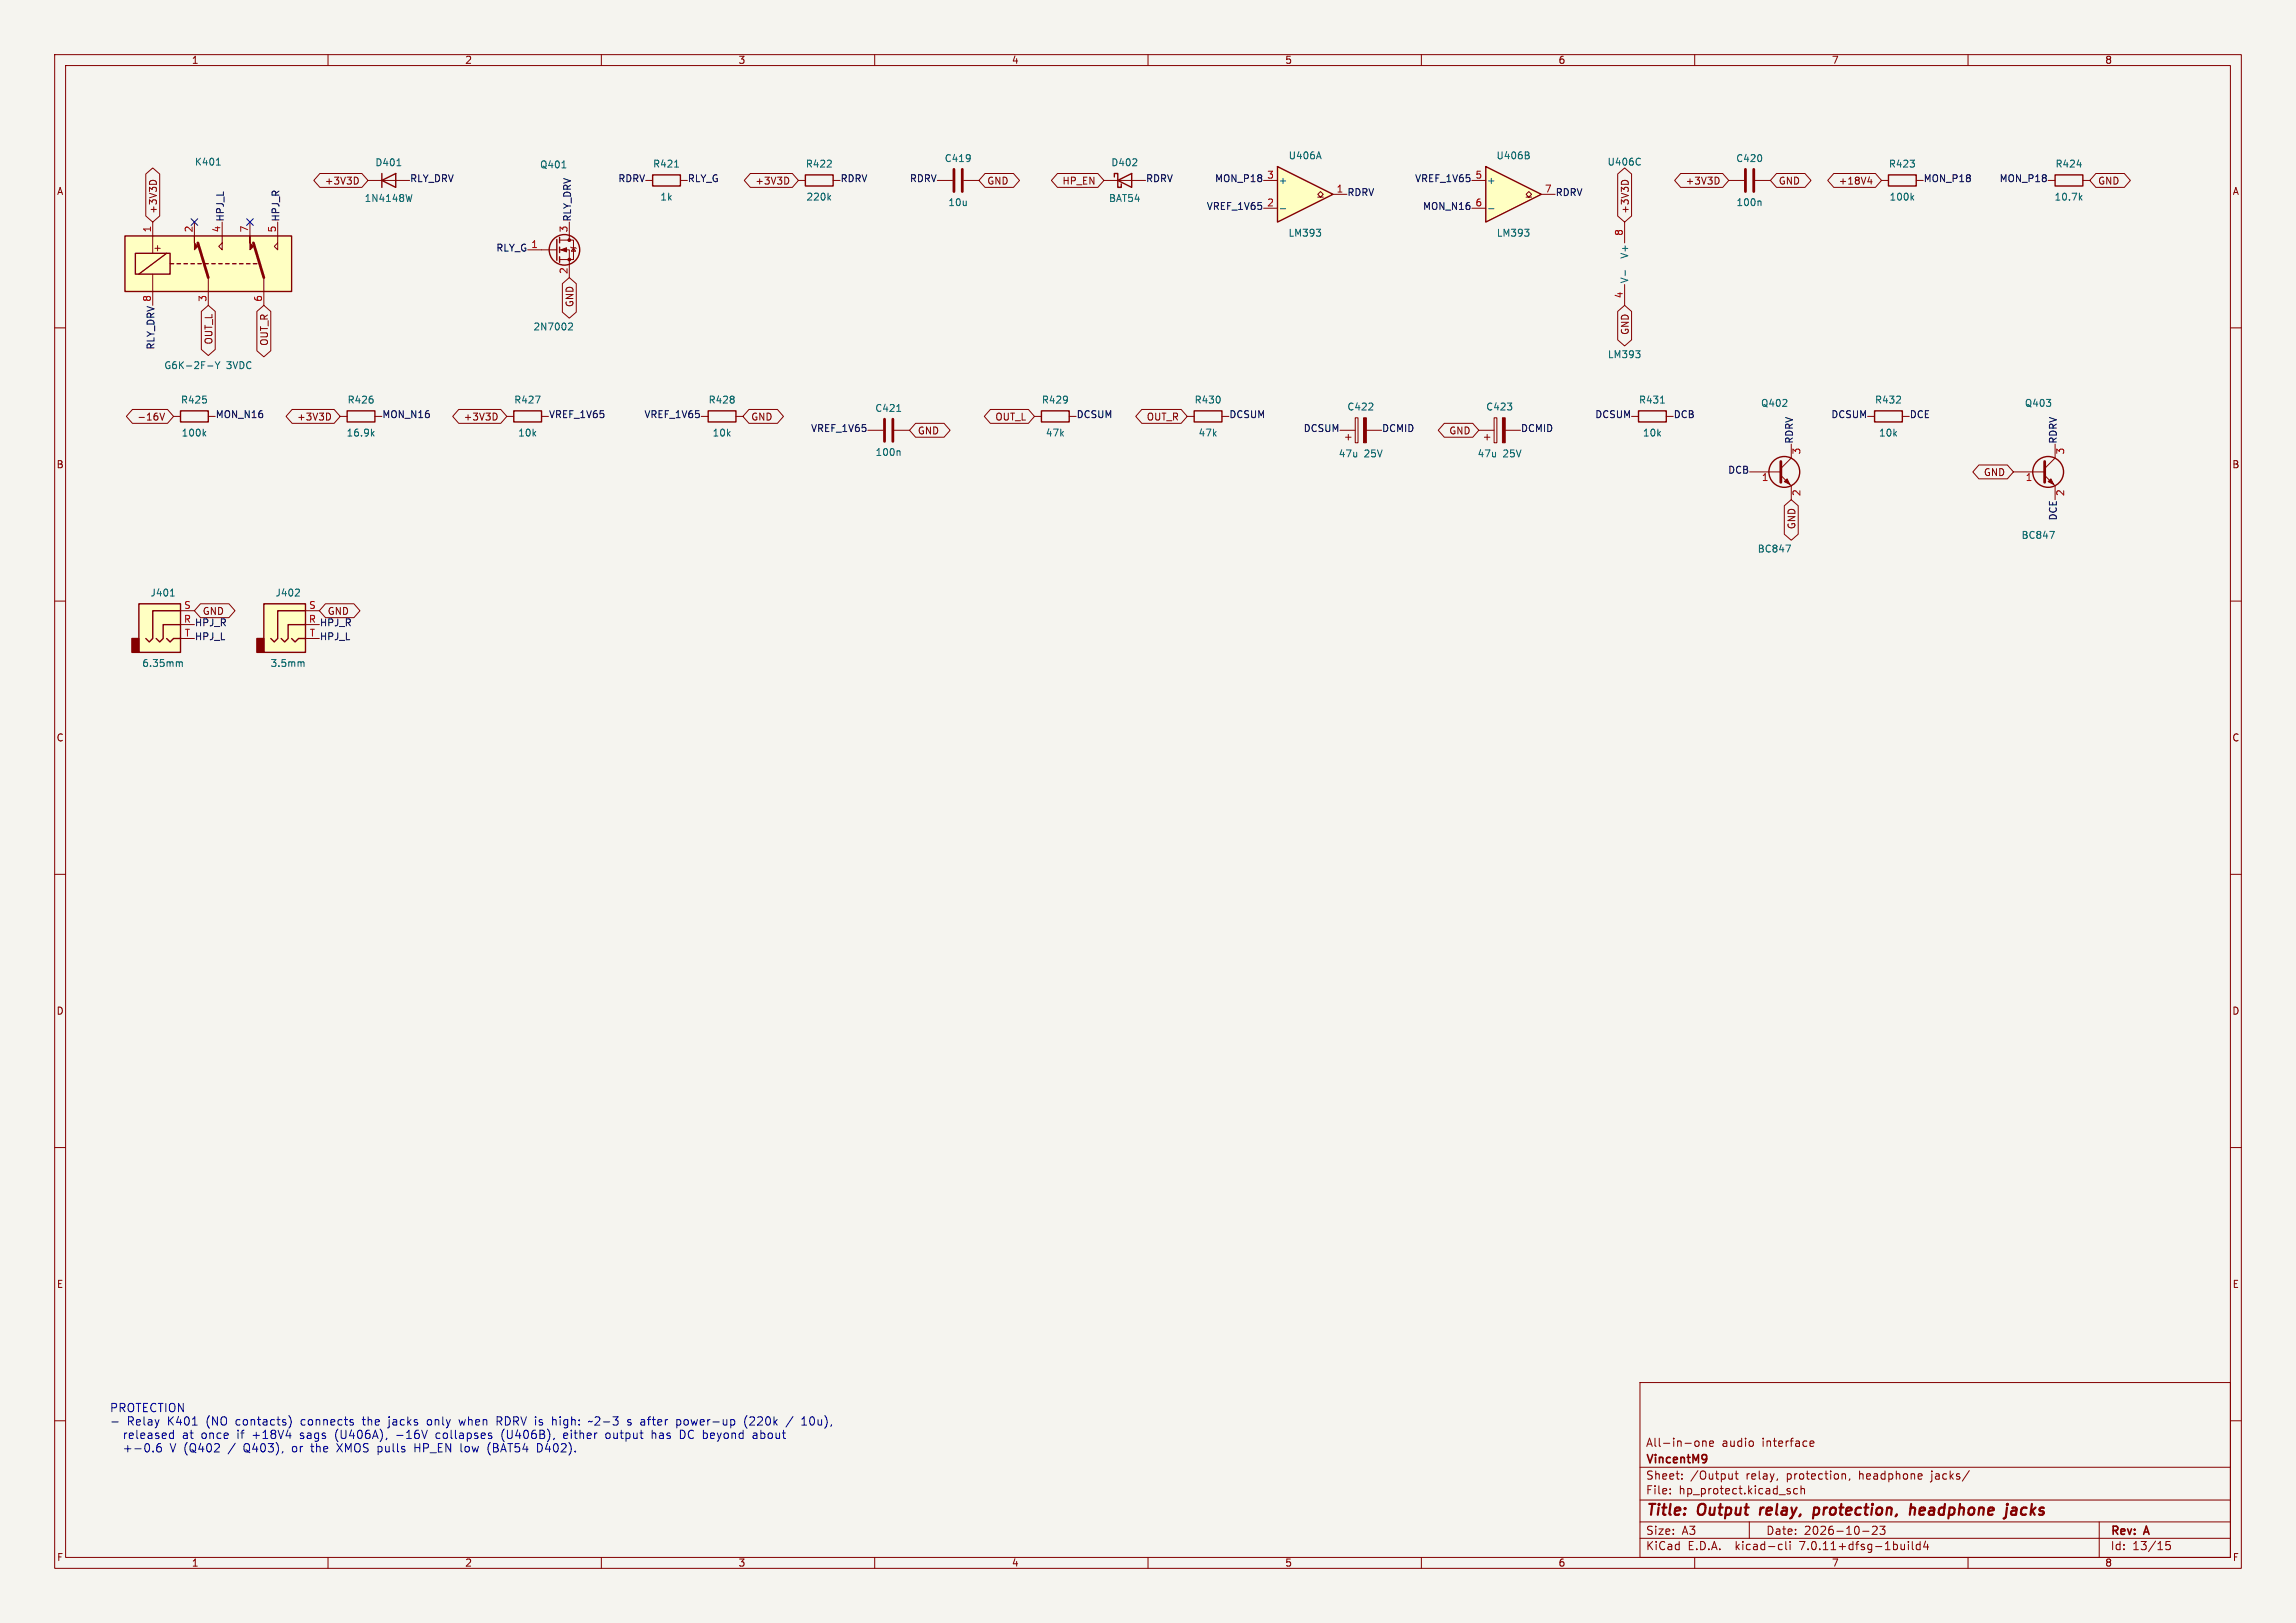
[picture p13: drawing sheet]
<svg xmlns="http://www.w3.org/2000/svg" width="420mm" height="297mm" viewBox="0 0 420 297" stroke-linecap="round" stroke-linejoin="round" font-family="sans-serif">
<defs><g id="words">
<g font-size="2.8" fill="#840000">
<text x="301" y="277.9">Title:</text>
<text x="310.6" y="277.9">Output</text>
<text x="322.8" y="277.9">relay,</text>
<text x="333.4" y="277.9">protection,</text>
<text x="351.8" y="277.9">headphone</text>
<text x="370.2" y="277.9">jacks</text>
</g>
<g font-size="2.1" fill="#0000c2">
<text x="20" y="258.7">PROTECTION</text>
<text x="22.6" y="263.6">released</text>
<text x="23.2" y="261.2">Relay</text>
<text x="30.7" y="261.2">K401</text>
<text x="33.6" y="263.6">at</text>
<text x="37.2" y="263.6">once</text>
<text x="37.9" y="261.2">(NO</text>
<text x="43.4" y="261.2">contacts)</text>
<text x="43.8" y="263.6">if</text>
<text x="46.7" y="263.6">+18V4</text>
<text x="55.5" y="261.2">connects</text>
<text x="55.6" y="263.6">sags</text>
<text x="62.1" y="263.6">(U406A),</text>
<text x="66.9" y="261.2">the</text>
<text x="71.8" y="261.2">jacks</text>
<text x="73.5" y="263.6">-16V</text>
<text x="79" y="261.2">only</text>
<text x="80.9" y="263.6">collapses</text>
<text x="85" y="261.2">when</text>
<text x="92" y="261.2">RDRV is</text>
<text x="93" y="263.6">(U406B),</text>
<text x="102.5" y="261.2">high:</text>
<text x="104.6" y="263.6">either</text>
<text x="109.4" y="261.2">~2-3</text>
<text x="112.4" y="263.6">output</text>
<text x="116.5" y="261.2">s</text>
<text x="119.1" y="261.2">after</text>
<text x="121" y="263.6">has</text>
<text x="125.8" y="261.2">power-up</text>
<text x="126.3" y="263.6">DC beyond</text>
<text x="138.3" y="261.2">(220k</text>
<text x="139.9" y="263.6">about</text>
<text x="146.3" y="261.2">/</text>
<text x="149.2" y="261.2">10u),</text>
<text x="22.6" y="266.1">+-0.6</text>
<text x="31.3" y="266.1">V (Q402</text>
<text x="42.2" y="266.1">/</text>
<text x="45.2" y="266.1">Q403),</text>
<text x="54.2" y="266.1">or</text>
<text x="57.8" y="266.1">the</text>
<text x="62.7" y="266.1">XMOS pulls</text>
<text x="77.1" y="266.1">HP_EN</text>
<text x="85.7" y="266.1">low</text>
<text x="90.8" y="266.1">(BAT54</text>
<text x="100" y="266.1">D402).</text>
</g>
<g font-size="2.1" fill="#840000">
<text x="301" y="268.2">VincentM9</text>
<text x="301" y="265">All-in-one</text>
<text x="314.9" y="265">audio</text>
<text x="322.4" y="265">interface</text>
<text x="301" y="273.7">File:</text>
<text x="301" y="271">Sheet:</text>
<text x="307.1" y="273.7">hp_protect.kicad_sch</text>
<text x="309.2" y="271">/Output</text>
<text x="319.4" y="271">relay,</text>
<text x="327" y="271">protection,</text>
<text x="340.3" y="271">headphone</text>
<text x="353.7" y="271">jacks/</text>
<text x="301" y="281.1">Size:</text>
<text x="307.6" y="281.1">A3</text>
<text x="323" y="281.1">Date:</text>
<text x="330" y="281.1">2026-10-23</text>
<text x="386" y="281.3">Rev:</text>
<text x="392.4" y="281.3">A</text>
<text x="301" y="283.9">KiCad</text>
<text x="308.7" y="283.9">E.D.A.</text>
<text x="317.6" y="283.9">kicad-cli</text>
<text x="329.5" y="283.9">7.0.11+dfsg-1build4</text>
<text x="386" y="283.9">Id:</text>
<text x="390.1" y="283.9">13/15</text>
</g>
<g font-size="1.8" fill="#840000">
<text x="35" y="11.9">1</text>
<text x="85" y="11.9">2</text>
<text x="135" y="11.9">3</text>
<text x="185" y="11.9">4</text>
<text x="235" y="11.9">5</text>
<text x="285" y="11.9">6</text>
<text x="335" y="11.9">7</text>
<text x="385" y="11.9">8</text>
<text x="10.3" y="35.9">A</text>
<text x="59.3" y="34">+3V3D</text>
<text x="138.1" y="34">+3V3D</text>
<text x="180.5" y="34">GND</text>
<text x="194.3" y="34">HP_EN</text>
<text x="308.2" y="34">+3V3D</text>
<text x="325.3" y="34">GND</text>
<text x="336.2" y="34">+18V4</text>
<text x="383.7" y="34">GND</text>
<text x="408.3" y="35.9">A</text>
<text x="28.9" y="39.2" transform="rotate(-90 28.9 39.2)">+3V3D</text>
<text x="298.1" y="39.2" transform="rotate(-90 298.1 39.2)">+3V3D</text>
<text x="27.9" y="46.2">+</text>
<text x="105.1" y="56.3" transform="rotate(-90 105.1 56.3)">GND</text>
<text x="39.1" y="63.1" transform="rotate(-90 39.1 63.1)">OUT_L</text>
<text x="49.2" y="63.4" transform="rotate(-90 49.2 63.4)">OUT_R</text>
<text x="298.1" y="61.4" transform="rotate(-90 298.1 61.4)">GND</text>
<text x="25" y="77.2">-16V</text>
<text x="54.2" y="77.2">+3V3D</text>
<text x="84.7" y="77.2">+3V3D</text>
<text x="137.3" y="77.2">GND</text>
<text x="182" y="77.2">OUT_L</text>
<text x="209.7" y="77.2">OUT_R</text>
<text x="167.8" y="79.7">GND</text>
<text x="265" y="79.7">GND</text>
<text x="10.3" y="85.9">B</text>
<text x="362.8" y="87.3">GND</text>
<text x="408.2" y="85.9">B</text>
<text x="328.6" y="96.9" transform="rotate(-90 328.6 96.9)">GND</text>
<text x="10.3" y="135.9">C</text>
<text x="408.2" y="135.9">C</text>
<text x="10.3" y="185.9">D</text>
<text x="408.2" y="185.9">D</text>
<text x="10.3" y="235.9">E</text>
<text x="408.3" y="235.9">E</text>
<text x="10.3" y="285.9">F</text>
<text x="35" y="286.9">1</text>
<text x="85" y="286.9">2</text>
<text x="135" y="286.9">3</text>
<text x="185" y="286.9">4</text>
<text x="235" y="286.9">5</text>
<text x="285" y="286.9">6</text>
<text x="335" y="286.9">7</text>
<text x="385" y="286.9">8</text>
<text x="408.3" y="285.9">F</text>
</g>
<g font-size="1.8" fill="#006464">
<text x="172.7" y="29.9">C419</text>
<text x="235.6" y="29.3">U406A</text>
<text x="273.6" y="29.3">U406B</text>
<text x="317.5" y="29.9">C420</text>
<text x="35.5" y="30.5">K401</text>
<text x="68.6" y="30.6">D401</text>
<text x="98.7" y="31">Q401</text>
<text x="119.4" y="30.9">R421</text>
<text x="147.3" y="30.9">R422</text>
<text x="203.2" y="30.6">D402</text>
<text x="233.8" y="33.9">+</text>
<text x="271.9" y="33.9">+</text>
<text x="294" y="30.5">U406C</text>
<text x="345.4" y="30.9">R423</text>
<text x="375.9" y="30.9">R424</text>
<text x="66.6" y="37.2">1N4148W</text>
<text x="120.7" y="36.9">1k</text>
<text x="147.4" y="36.9">220k</text>
<text x="173.4" y="37.9">10u</text>
<text x="202.8" y="37.2">BAT54</text>
<text x="317.5" y="37.9">100n</text>
<text x="345.5" y="36.9">100k</text>
<text x="375.7" y="36.9">10.7k</text>
<text x="235.6" y="43.5">LM393</text>
<text x="273.7" y="43.5">LM393</text>
<text x="298" y="47.4" transform="rotate(-90 298 47.4)">V+</text>
<text x="298" y="51.9" transform="rotate(-90 298 51.9)">V-</text>
<text x="97.5" y="60.7">2N7002</text>
<text x="294" y="65.7">LM393</text>
<text x="30" y="67.7">G6K-2F-Y</text>
<text x="41.4" y="67.7">3VDC</text>
<text x="33" y="74">R425</text>
<text x="63.5" y="74">R426</text>
<text x="94" y="74">R427</text>
<text x="129.5" y="74">R428</text>
<text x="160" y="75.6">C421</text>
<text x="190.5" y="74">R429</text>
<text x="218.4" y="74">R430</text>
<text x="246.4" y="75.3">C422</text>
<text x="271.8" y="75.3">C423</text>
<text x="299.7" y="74">R431</text>
<text x="322" y="74.6">Q402</text>
<text x="342.9" y="74">R432</text>
<text x="370.3" y="74.6">Q403</text>
<text x="33.1" y="80.1">100k</text>
<text x="63.3" y="80.1">16.9k</text>
<text x="94.7" y="80.1">10k</text>
<text x="130.3" y="80.1">10k</text>
<text x="160.1" y="83.6">100n</text>
<text x="191.2" y="80.1">47k</text>
<text x="219.2" y="80.1">47k</text>
<text x="244.8" y="83.9">47u</text>
<text x="249.5" y="83.9">25V</text>
<text x="270.2" y="83.9">47u</text>
<text x="274.9" y="83.9">25V</text>
<text x="300.4" y="80.1">10k</text>
<text x="343.6" y="80.1">10k</text>
<text x="321.4" y="101.3">BC847</text>
<text x="369.7" y="98.8">BC847</text>
<text x="27.4" y="109.4">J401</text>
<text x="50.3" y="109.4">J402</text>
<text x="25.9" y="122.2">6.35mm</text>
<text x="49.4" y="122.2">3.5mm</text>
</g>
<g font-size="1.8" fill="#0f0f0f">
<text x="74.9" y="33.5">RLY_DRV</text>
<text x="113" y="33.5">RDRV</text>
<text x="125.7" y="33.5">RLY_G</text>
<text x="153.7" y="33.5">RDRV</text>
<text x="166.3" y="33.5">RDRV</text>
<text x="209.5" y="33.5">RDRV</text>
<text x="222.2" y="33.5">MON_P18</text>
<text x="258.8" y="33.5">VREF_1V65</text>
<text x="351.8" y="33.5">MON_P18</text>
<text x="365.7" y="33.5">MON_P18</text>
<text x="41.2" y="40.6" transform="rotate(-90 41.2 40.6)">HPJ_L</text>
<text x="51.3" y="40.6" transform="rotate(-90 51.3 40.6)">HPJ_R</text>
<text x="104.7" y="40.6" transform="rotate(-90 104.7 40.6)">RLY_DRV</text>
<text x="220.7" y="38.6">VREF_1V65</text>
<text x="246.4" y="36.1">RDRV</text>
<text x="260.2" y="38.6">MON_N16</text>
<text x="284.5" y="36.1">RDRV</text>
<text x="90.7" y="46.2">RLY_G</text>
<text x="28.5" y="64.1" transform="rotate(-90 28.5 64.1)">RLY_DRV</text>
<text x="39.4" y="76.7">MON_N16</text>
<text x="69.8" y="76.7">MON_N16</text>
<text x="100.3" y="76.7">VREF_1V65</text>
<text x="117.8" y="76.7">VREF_1V65</text>
<text x="196.8" y="76.7">DCSUM</text>
<text x="224.8" y="76.7">DCSUM</text>
<text x="291.7" y="76.7">DCSUM</text>
<text x="306.1" y="76.7">DCB</text>
<text x="334.9" y="76.7">DCSUM</text>
<text x="349.2" y="76.7">DCE</text>
<text x="148.3" y="79.3">VREF_1V65</text>
<text x="238.4" y="79.3">DCSUM</text>
<text x="252.7" y="79.3">DCMID</text>
<text x="278.1" y="79.3">DCMID</text>
<text x="328.2" y="81.3" transform="rotate(-90 328.2 81.3)">RDRV</text>
<text x="376.4" y="81.3" transform="rotate(-90 376.4 81.3)">RDRV</text>
<text x="316" y="86.9">DCB</text>
<text x="376.4" y="95.3" transform="rotate(-90 376.4 95.3)">DCE</text>
<text x="37" y="112.7">GND</text>
<text x="59.8" y="112.7">GND</text>
<text x="35.6" y="117.4">HPJ_L</text>
<text x="35.6" y="114.8">HPJ_R</text>
<text x="58.4" y="117.4">HPJ_L</text>
<text x="58.4" y="114.8">HPJ_R</text>
</g>
<g font-size="1.8" fill="#a90000">
<text x="231.7" y="32.8">3</text>
<text x="244.4" y="35.3">1</text>
<text x="269.8" y="32.8">5</text>
<text x="282.5" y="35.3">7</text>
<text x="231.7" y="37.8">2</text>
<text x="269.8" y="37.8">6</text>
<text x="27.7" y="42.6" transform="rotate(-90 27.7 42.6)">1</text>
<text x="35.3" y="42.6" transform="rotate(-90 35.3 42.6)">2</text>
<text x="40.4" y="42.6" transform="rotate(-90 40.4 42.6)">4</text>
<text x="45.5" y="42.6" transform="rotate(-90 45.5 42.6)">7</text>
<text x="50.5" y="42.6" transform="rotate(-90 50.5 42.6)">5</text>
<text x="97.1" y="45.5">1</text>
<text x="103.9" y="42.6" transform="rotate(-90 103.9 42.6)">3</text>
<text x="296.9" y="43.3" transform="rotate(-90 296.9 43.3)">8</text>
<text x="103.9" y="50.2" transform="rotate(-90 103.9 50.2)">2</text>
<text x="27.7" y="55.3" transform="rotate(-90 27.7 55.3)">8</text>
<text x="37.8" y="55.3" transform="rotate(-90 37.8 55.3)">3</text>
<text x="48" y="55.3" transform="rotate(-90 48 55.3)">6</text>
<text x="296.9" y="54.7" transform="rotate(-90 296.9 54.7)">4</text>
<text x="329.6" y="83.3" transform="rotate(-90 329.6 83.3)">3</text>
<text x="377.9" y="83.3" transform="rotate(-90 377.9 83.3)">3</text>
<text x="322.2" y="88.3">1</text>
<text x="370.5" y="88.3">1</text>
<text x="329.6" y="90.9" transform="rotate(-90 329.6 90.9)">2</text>
<text x="377.9" y="90.9" transform="rotate(-90 377.9 90.9)">2</text>
<text x="33.6" y="111.5">S</text>
<text x="56.4" y="111.5">S</text>
<text x="33.6" y="114">R</text>
<text x="33.7" y="116.6">T</text>
<text x="56.4" y="114">R</text>
<text x="56.6" y="116.6">T</text>
</g>
</g></defs>
<path d="M0 0h420v297h-420z" fill="#f5f4ef" stroke="#f5f4ef" stroke-width=".18"/>
<g fill="none" stroke="#840000" stroke-width=".18">
<path d="M10 10h400v277h-400zM12 12h396v273h-396zM60 10v2M110 10v2M160 10v2M210 10v2M260 10v2M310 10v2M360 10v2M67.3 33h7.6M316.2 33h2.8M321.1 33h2.7"/>
<path d="M10 60h2M96.5 45.7h5.4M102.4 45.7h1.7v5.1M102.4 43.9h2.5v3.6h-2.5M104.1 40.6v3.3M104.4 45.2l.1 .1h.8l.1 .2M104.9 45.3l.4 .7h-.8zM408 60h2M31.7 76.2h1.3M38.1 76.2h1.3M62.2 76.2h1.3M68.6 76.2h1.2"/>
<path d="M92.7 76.2h1.3M99.1 76.2h1.2M128.3 76.2h1.2M134.6 76.2h1.3M245.1 78.7h2.8M246.6 79.5v1M247.9 76.5h.5v4.5h-.5zM249.9 78.7h2.8M246.1 80h1M10 110h2M33 114.3h2.6M33 111.8h2.6"/>
<path d="M33 116.8h2.6M55.9 114.3h2.5M55.9 111.8h2.5M55.9 116.8h2.5M408 110h2M10 160h2M408 160h2M10 210h2M408 210h2M10 260h2M300 253h108v32h-108zM408 260h2"/>
<path d="M300 278.5h108M300 274.5h108M300 268.5h108M305.5 273.2v.2M305.5 272.5v.1M307.7 270.5v.2M307.7 269.8v.1M310.3 263.7l.4 .1 .1 .2-.1 .5-.4 .2M311.4 263.8l.3-.1 .3 .1 .1 .9M311.4 263.7v1M312.7 264.2l.7-.2v-.2l-.5-.1-.2 .2 .1 .7h.6M316.9 269.7v1"/>
<path d="M316.9 270.5l-.2 .2M317.4 269.7h.5M317.6 269.2v1.3l.3 .2M320 278.5v3M320.7 263.8v.7M325.2 270.6l-.1 .2M327.3 272.4l.1 .1M327.3 272.9l.2 .2-.2 .3M328.8 272.5l-.4-.1-.3 .3v.4l.1 .2h.6M329.4 272.5l.3-.1 .3 .1 .1 .9M329.4 271.9v1.5M331.1 264.2l.7-.2-.1-.2-.4-.1-.2 .2 .1 .7h.5"/>
<path d="M337.2 269.7h.2l.2 .2v.8M338.4 270.6l-.2 .3M343.3 279.4v.5l-.9 .9h1M344.8 279.3l-.5 .6 .4 .1v.6l-.2 .2h-.4l-.2-.2M351.4 269.7l.2 .3-.7 .2M351.5 270.6l-.1 .1M360.2 269.1l-1.3 1.9M384 278.5v6.5M60 285v2M110 285v2M160 285v2M210 285v2"/>
<path d="M260 285v2M300 281.5h108M310 285v2M325.6 282.6l.4 .1M326 283.5l-.4 .1M326.7 282.1v1.3l.2 .2M327.4 282.1v.1M327.4 282.6v1M340.7 280.2h1.2M349.1 282.1v.1M349.1 282.6v1M349.8 282.1v1.3l.2 .2"/>
<path d="M351.2 282.7l-.4-.1-.3 .3v.4l.2 .2h.5M351.2 282.1v1.5M352.2 282l-.3 1.1h.9M352.6 282.6v1M360 285v2M396.9 282.1h-.7v.7l.2-.1h.5l.1 .2-.1 .5-.2 .2-.5-.2"/>
</g>
<path d="M322.1 275.9l-.2 1.3M331.7 277.1l.2 .1 .6-.1M331.9 276l.2-.1 .5 .1M331.9 275.9l-.3 2M349.5 276.1a.49 .49 0 0 1 .8 .1l-.1 1M349.6 275.2l-.3 2M368.1 276l.2-.1 .5 .1v1.2M368.9 276.3l-.7 .1a.4 .4 0 0 0-.3 .4 .4 .4 0 0 0 .2 .4l.7-.1" fill="none" stroke="#840000" stroke-width=".4"/>
<path d="M312 266.3h.1a1.27 1.27 0 0 1-.1 1.2M312.2 266.8l-.2 .2" fill="none" stroke="#840000" stroke-width=".3"/>
<path d="M319.3 31v4.1M320.8 31v4.1" fill="none" stroke="#840000" stroke-width=".51"/>
<g fill="none" stroke="#006464" stroke-width=".18">
<path d="M72.6 30.3h.7M75.4 35.6l-.3 1.3M102.8 30.7h.7M321.9 36.8l.2 .2v.6M104.2 59.1l.4 .1 .1 .3-.8 .9h.8M37.3 79.3l.3 .5M37.6 79l-.4 .4M68.1 79.3l.3 .5M68.4 79l-.5 .4M97.9 72.5h.9l-.6 1.3M31.2 109.1h.7M54.6 107.9l.2 .1-.1 .3-.7 .8h.8"/>
<path d="M32.8 121.3l.2-.2 .3 .1v.8M55.2 121.1l.4 .2v.7"/>
</g>
<g fill="none" stroke="#840000" stroke-width=".25">
<path d="M69.8 33l2.6-1.2v2.5zM69.8 31.8v2.5M101.9 43.8v3.8M102.4 43.4v1.1M102.4 45.2v1M102.4 47v1M33 75.2h5.1v2h-5.1zM63.5 75.2h5.1v2h-5.1zM94 75.2h5.1v2h-5.1zM129.5 75.2h5.1v2h-5.1zM25.4 110.5h7.6v8.9h-7.6zM30.5 116.8l.6 .7 .6-.7h1.3"/>
<path d="M33 114.3h-3.2v2.5l-.6 .7-.6-.7M33 111.8h-5.1v5l-.6 .7-.6-.7M48.3 110.5h7.6v8.9h-7.6zM53.3 116.8l.7 .7 .6-.7h1.3M55.9 114.3h-3.2v2.5l-.6 .7-.7-.7M55.9 111.8h-5.1v5l-.6 .7-.7-.7"/>
<circle cx="103.3" cy="45.7" r="2.79"/>
</g>
<g fill="#840000" stroke="#840000" stroke-width=".18">
<path d="M102.6 45.7l1-.4v.8z"/>
<path d="M249.4 76.5h.5v4.5h-.5z"/>
<circle cx="104.1" cy="47.5" r=".25"/>
<circle cx="104.1" cy="43.9" r=".25"/>
</g>
<g fill="#ffffc2" stroke="#ffffc2" stroke-width=".18">
<path d="M25.4 110.5h7.6v8.9h-7.6z"/>
<path d="M48.3 110.5h7.6v8.9h-7.6z"/>
</g>
<g fill="#840000" stroke="#840000" stroke-width=".25">
<path d="M24.1 116.8h1.3v2.6h-1.3z"/>
<path d="M47 116.8h1.3v2.6h-1.3z"/>
</g>
<path d="M233.7 30.5l10.1 5.1-10.1 5z" fill="#ffffc2"/>
<g fill="none" stroke="#840000" stroke-width=".25">
<path d="M119.4 32h5.1v2h-5.1zM147.3 32h5.1v2h-5.1zM203.8 32.4v-.6h.7v2.5h.6v-.6M204.5 33l2.5-1.2v2.5zM233.7 30.5l10.1 5.1-10.1 5zM345.4 32h5.1v2h-5.1zM375.9 32h5.1v2h-5.1zM22.9 43.2h30.4v10.1h-30.4zM24.8 46.4h6.3v3.8h-6.3zM30.5 46.4l-5.1 3.8M31.1 48.3h.6M32.4 48.3h.6"/>
<path d="M33.7 48.3h.6M34.9 48.3h.7M36.2 48.3h.6M37.5 48.3h.6M38.7 48.3h.7M40 48.3h.6M41.3 48.3h.6M42.5 48.3h.7M43.8 48.3h.6M45.1 48.3h.6M46.4 48.3h.6M190.5 75.2h5.1v2h-5.1z"/>
<path d="M218.4 75.2h5.1v2h-5.1zM299.7 75.2h5.1v2h-5.1zM342.9 75.2h5.1v2h-5.1z"/>
<circle cx="326.4" cy="86.4" r="2.82"/>
<circle cx="374.6" cy="86.4" r="2.82"/>
</g>
<g fill="none" stroke="#840000" stroke-width=".18">
<path d="M118.1 33h1.3M124.5 33h1.2M146 33h1.3M152.4 33h1.3M171.4 33h2.8M176.3 33h2.8M201.9 33h7.6M231.1 38.1h2.6M231.1 33h2.6M241 36.1h.6l-.6-.5 .6-.5 .5 .5-.5 .5h.5M243.8 35.6h2.6M344.2 33h1.2"/>
<path d="M350.5 33h1.3M374.6 33h1.3M381 33h1.3M27.9 40.6v5.8M27.9 50.2v5.7M35.6 40.6v2.6M38.1 50.8v5.1M40.6 40.6v5.1l-.6-.6 .6-.6M45.7 40.6v2.6M48.3 50.8v5.1M50.8 40.6v5.1l-.6-.6 .6-.6M297.2 40.6v3.9"/>
<path d="M297.2 52.1v3.8M158.7 78.7h2.8M163.6 78.7h2.8M189.2 76.2h1.3M195.6 76.2h1.2M217.2 76.2h1.2M223.5 76.2h1.3M270.5 78.7h2.8M272 79.5v1M273.3 76.5h.5v4.5h-.5zM275.3 78.7h2.8M298.4 76.2h1.3"/>
<path d="M304.8 76.2h1.3M341.6 76.2h1.3M348 76.2h1.2M271.5 80h1M320 86.4h5.8M325.8 87l1.9 1.9v2.5M327.7 81.3v2.5l-1.9 1.9M368.3 86.4h5.7M374 87l1.9 1.9v2.5M375.9 81.3v2.5l-1.9 1.9"/>
</g>
<g fill="none" stroke="#006464" stroke-width=".18">
<path d="M39.6 30.2h.7M123.4 30.6h.7M151.6 36.1l.3 .5M151.9 35.8l-.4 .5M234.2 38.2h1M241.2 27.8l.5 1.3M300 29l.1 .1M300.1 30.1l-.1 .1M349.7 36.1l.4 .5M350.1 35.8l-.5 .5M379.9 30.2h.8M380.5 36.1l.3 .5"/>
<path d="M380.8 35.8l-.4 .5M240.8 42h.8l-.5 .4M241.5 42.6v.5M297.3 49.5v1M38 67h.9M39.4 66.2l.4 .7M39.8 66.9v.6M40.2 66.2l-.4 .7M164 75.3h.8M299.2 64.2h.8l-.4 .5M299.9 64.8v.5M303.7 73.8h.8"/>
<path d="M164.5 82.5l.1 .2v.6M326.7 99.7h.8l-.5 1.3M374.9 97.2h.9l-.6 1.3"/>
</g>
<path d="M174.5 31v4.1M176 31v4.1M36.2 44.5l1.9 6.3M46.4 44.5l1.9 6.3M161.8 76.7v4.1M163.3 76.7v4.1M325.8 84.5v3.8M374 84.5v3.8" fill="none" stroke="#840000" stroke-width=".51"/>
<g fill="#840000" stroke="#840000" stroke-width=".18">
<path d="M374.6 88.1l.6-.5 .5 1z"/>
<path d="M326.4 88.1l.5-.5 .5 1z"/>
<path d="M35.6 43.2v1.3l.6 .6-.6 .6z"/>
<path d="M45.7 43.2v1.3l.7 .6-.7 .6z"/>
<path d="M274.8 76.5h.5v4.5h-.5z"/>
</g>
<path d="M22.9 43.2h30.4v10.1h-30.4z" fill="#ffffc2" stroke="#ffffc2" stroke-width=".18"/>
<path d="M271.8 30.5l10.1 5.1-10.1 5z" fill="#ffffc2"/>
<path d="M271.8 30.5l10.1 5.1-10.1 5z" fill="none" stroke="#840000" stroke-width=".25"/>
<g fill="none" stroke="#840000" stroke-width=".18">
<path d="M26.7 31.8l1.2-1.1 1.3 1.1v7.7l-1.3 1.1-1.2-1.1zM27.4 33.2l.5-.2 .6 .2M58.5 31.8h7.7l1.1 1.2-1.1 1.3h-7.7l-1.1-1.3zM65.3 32.5l.2 .5-.2 .6M137.3 31.8h7.6l1.1 1.2-1.1 1.3h-7.6l-1.2-1.3zM144 32.5l.3 .5-.3 .6M180.2 31.8h5.2l1.1 1.2-1.1 1.3h-5.2l-1.1-1.3zM193.4 31.8h7.4l1.1 1.2-1.1 1.3h-7.4l-1.1-1.3zM269.2 33h2.6M269.2 38.1h2.6M279.1 36.1h.6l-.6-.5 .6-.5 .5 .5-.5 .5h.5M281.9 35.6h2.6"/>
<path d="M295.9 31.8l1.3-1.1 1.2 1.1v7.7l-1.2 1.1-1.3-1.1zM296.6 33.2l.5-.2 .7 .2M307.4 31.8h7.7l1.1 1.2-1.1 1.3h-7.7l-1.1-1.3zM314.2 32.5l.3 .5-.3 .6M325 31.8h5.2l1.1 1.2-1.1 1.3h-5.2l-1.2-1.3zM335.4 31.8h7.7l1.1 1.2-1.1 1.3h-7.7l-1.1-1.3zM342 32.4l-.3 .9h.8M342.3 32.8v.9M383.4 31.8h5.2l1.1 1.2-1.1 1.3h-5.2l-1.1-1.3zM36.8 57l1.3-1.1 1.3 1.1v6.9l-1.3 1.2-1.3-1.2zM47 57l1.3-1.1 1.2 1.1v7.2l-1.2 1.1-1.3-1.1zM102.9 51.9l1.2-1.1 1.3 1.1v5.2l-1.3 1.1-1.2-1.1z"/>
<path d="M295.9 57l1.3-1.1 1.2 1.1v5.2l-1.2 1.1-1.3-1.1zM24.2 74.9h6.4l1.1 1.3-1.1 1.3h-6.4l-1.1-1.3zM29.3 75.6l.4 1.3 .4-1.3M53.4 74.9h7.7l1.1 1.3-1.1 1.3h-7.7l-1.1-1.3zM60.2 75.7l.3 .4-.3 .7M83.9 74.9h7.7l1.1 1.3-1.1 1.3h-7.7l-1.1-1.3zM90.7 75.7l.2 .4-.2 .7M137 74.9h5.2l1.1 1.3-1.1 1.3h-5.2l-1.1-1.3zM167.5 77.5h5.2l1.1 1.2-1.1 1.3h-5.2l-1.1-1.3zM181.2 74.9h6.9l1.1 1.3-1.1 1.3h-6.9l-1.2-1.3zM208.9 74.9h7.2l1.1 1.3-1.1 1.3h-7.2l-1.2-1.3zM264.2 77.5h5.2l1.1 1.2-1.1 1.3h-5.2l-1.1-1.3z"/>
<path d="M326.4 92.6l1.3-1.2 1.2 1.2v5.2l-1.2 1.1-1.3-1.1zM362 85.1h5.2l1.1 1.3-1.1 1.2h-5.2l-1.1-1.2zM36.7 110.5h5.2l1.1 1.3-1.1 1.2h-5.2l-1.1-1.2zM59.5 110.5h5.2l1.1 1.3-1.1 1.2h-5.2l-1.1-1.2z"/>
</g>
<path d="M272.3 38.2h1M279.4 28.4l.3 .2v.3l-.2 .2M279.5 27.9l.2 .1-.2 .3M278.9 42h.8l-.5 .4M279.6 42.6v.5" fill="none" stroke="#006464" stroke-width=".18"/>
<g fill="none" stroke="#0000c2" stroke-width=".18">
<path d="M52.8 259.1a1.75 1.75 0 0 1 0 2.3M78.4 259.8l-.2 .3v.4l.2 .3M84 259.8l.3 1 .2-.7M91.5 259.3h-.6v1.5M101.3 259.8h.4v.2v.8M115.4 259.8h-.4l-.2 .2 .1 .2 .5 .2v.3h-.6M124 259.8h.4l.1 .3v.5l-.5 .2M125.2 259.9v.7M136.7 259.1a1.75 1.75 0 0 0 0 2.3M137.9 259.3h-.5l-.2 .1M138 259.9l-.9 .9h.9M145.1 259.2l-1.3 2"/>
<path d="M148.8 259.3h-.2a.81 .81 0 0 0-.5 .7 .81 .81 0 0 0 .5 .8l.2-.1M20.5 260.2h1.1M28.9 264.3a1.18 1.18 0 0 0-.1 1.3h.6l.1-.6-.3-.2h-.2l-.3 .2M31.3 262.2l.4 .1M31.7 261.7v1.5M31.7 263.2h-.4M35.2 260.8h.9M53.6 264.8v.8M54.9 263.2h.2M55 262.3v.4M57 264.2l.1 1.4M61.5 261.9l-.1 .9 .2 .7"/>
<path d="M61.6 264.2l1 1.5M62.6 264.2l-1 1.5M64.6 260.4v.3M71.1 261.2l-.2 .1M72.6 262.7h1.1M75.9 264.2v1.5M75.9 264.9h.9M79.8 262.4v.7l.5 .1M85.1 264.8v.8M89.5 266l.2 .3M90.9 260.1h.6M91.3 260.1l.5 .7"/>
<path d="M91.9 261.9a1.78 1.78 0 0 0 .3 1.9M99.1 264.5l.1 .5a.67 .67 0 0 1-.9 .7M103.2 262.3v.9h.6M103.8 262.3v.3l-.7 .1M108.3 260.1l-.2 .1-.3-.1-.2 .1M111 262.3l.3-.1 .3 .3v.5l-.3 .2h-.3l-.2-.2v-.5zM119.3 262.4l.2-.2 .4 .1 .1 .9M119.3 261.7v1.5M125 261.8l.2 .1M125.3 262.1v.5l-.3 .6M138.4 262.3l.1 .9M138.5 263.2h-.5"/>
<path d="M138.5 262.6l-.5 .1M139.2 261.7v1.5M139.2 263.2h.1"/>
</g>
<path d="M35 40l1.2 1.2M36.2 40l-1.2 1.2M45.1 40l1.2 1.2M46.3 40l-1.2 1.2" fill="none" stroke="#000084" stroke-width=".18"/>
<use href="#words"/>
</svg>
